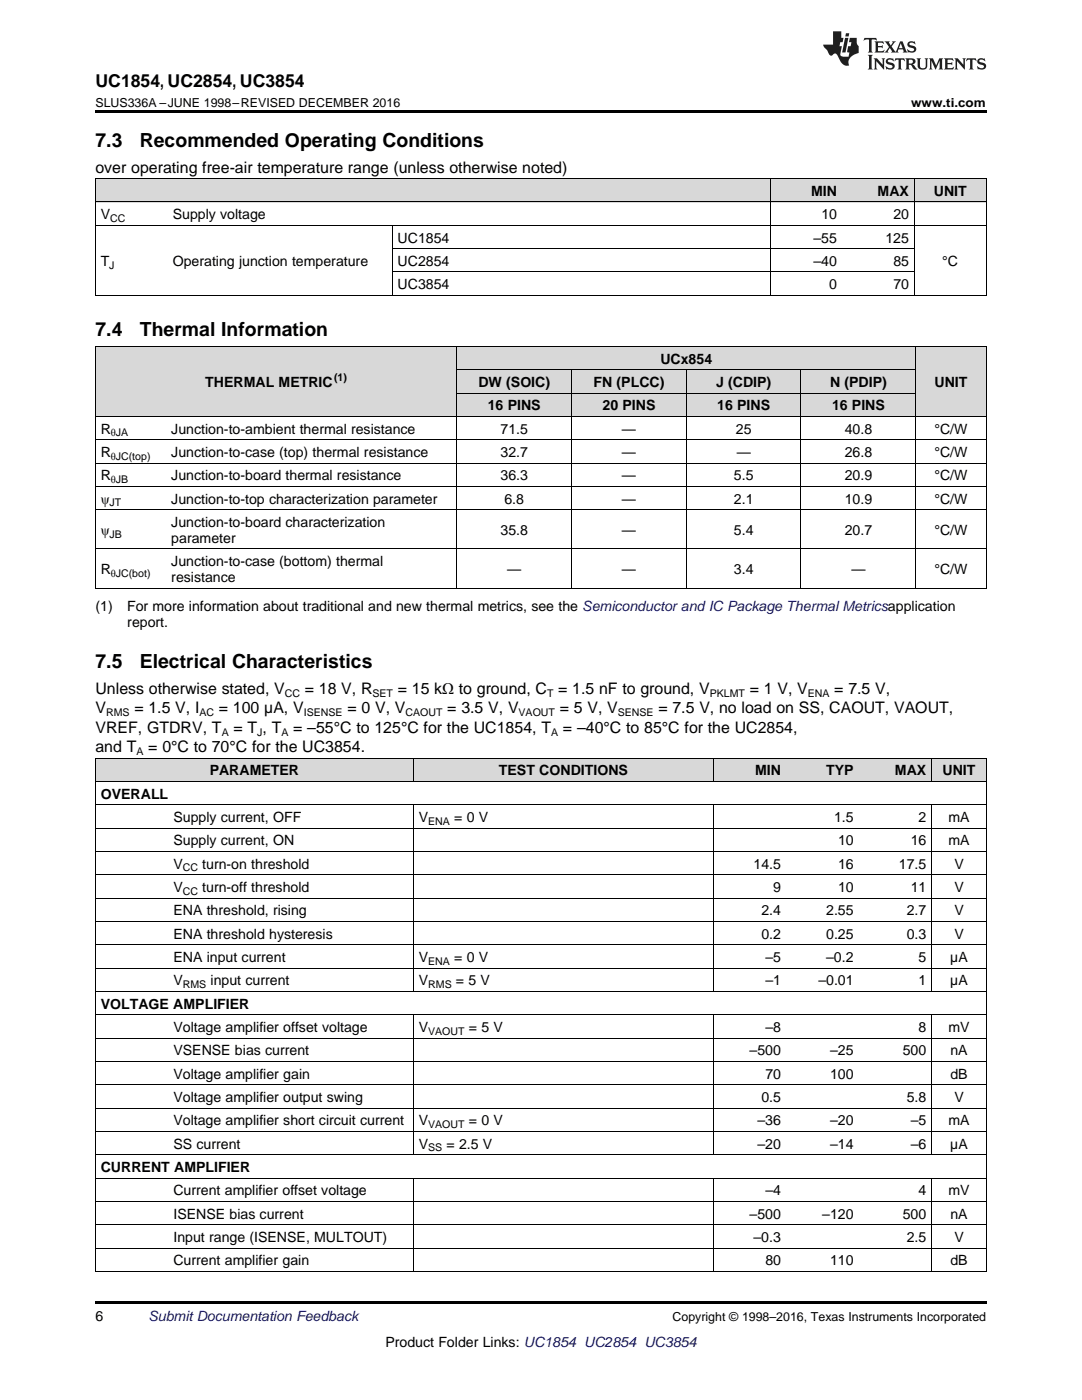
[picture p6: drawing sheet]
<svg xmlns="http://www.w3.org/2000/svg" width="216mm" height="279mm" viewBox="0 0 216 279" stroke-linecap="round" stroke-linejoin="round" font-family="sans-serif">
<defs><g id="words">
<g font-size="3.9">
<text x="19" y="29.3">7.3</text>
<text x="27.9" y="29.3">Recommended Operating Conditions</text>
<text x="19" y="67.1">7.4</text>
<text x="27.9" y="67.1">Thermal Information</text>
<text x="19" y="133.3">7.5</text>
<text x="27.9" y="133.3">Electrical Characteristics</text>
</g>
<text font-size="3.5" x="19" y="17.3">UC1854, UC2854, UC3854</text>
<g font-size="3.2">
<text x="19" y="34.4">over operating free-air temperature range (unless otherwise noted)</text>
<text x="19" y="138.4">Unless otherwise stated, V</text>
<text x="19" y="142.3">V</text>
<text x="26.8" y="142.3">= 1.5 V, I</text>
<text x="43.7" y="142.3">= 100 µA, V</text>
<text x="60.8" y="138.4">= 18 V, R</text>
<text x="69.3" y="142.3">= 0 V, V</text>
<text x="79.4" y="138.4">= 15 kΩ to ground, C = 1.5 nF to ground, V</text>
<text x="89.3" y="142.3">= 3.5 V, V</text>
<text x="111.7" y="142.3">= 5 V, V</text>
<text x="131.4" y="142.3">= 7.5 V, no load on SS, CAOUT, VAOUT,</text>
<text x="149.6" y="138.4">= 1 V, V</text>
<text x="166.5" y="138.4">= 7.5 V,</text>
<text x="19" y="146.2">VREF, GTDRV, T</text>
<text x="46.6" y="146.2">= T , T</text>
<text x="58.5" y="146.2">= –55°C to 125°C for the UC1854, T</text>
<text x="112.3" y="146.2">= –40°C to 85°C for the UC2854,</text>
<text x="19" y="150.1">and T</text>
<text x="29.6" y="150.1">= 0°C to 70°C for the UC3854.</text>
</g>
<g font-size="2.8">
<text x="161.9" y="39.1">MIN</text>
<text x="175.1" y="39.1">MAX</text>
<text x="186.3" y="39.1">UNIT</text>
<text x="20.1" y="43.7">V</text>
<text x="34.5" y="43.7">Supply voltage</text>
<text x="163.9" y="43.7">10</text>
<text x="178.3" y="43.7">20</text>
<text x="20.1" y="53.1">T</text>
<text x="34.5" y="53.1">Operating junction temperature</text>
<text x="79.3" y="48.4">UC1854</text>
<text x="79.3" y="53.1">UC2854</text>
<text x="162.3" y="48.4">–55</text>
<text x="162.3" y="53.1">–40</text>
<text x="176.7" y="48.4">125</text>
<text x="178.3" y="53.1">85</text>
<text x="188" y="53.1">°C</text>
<text x="79.3" y="57.7">UC3854</text>
<text x="165.5" y="57.7">0</text>
<text x="178.3" y="57.7">70</text>
<text x="41" y="77.2">THERMAL METRIC</text>
<text x="95.5" y="77.2">DW (SOIC)</text>
<text x="118.4" y="77.2">FN (PLCC)</text>
<text x="131.8" y="72.6">UCx854</text>
<text x="142.9" y="77.2">J (CDIP)</text>
<text x="165.6" y="77.2">N (PDIP)</text>
<text x="186.5" y="77.2">UNIT</text>
<text x="97.3" y="81.9">16 PINS</text>
<text x="120.2" y="81.9">20 PINS</text>
<text x="143.1" y="81.9">16 PINS</text>
<text x="166" y="81.9">16 PINS</text>
<text x="20.1" y="86.5">R</text>
<text x="34.2" y="86.5">Junction-to-ambient thermal resistance</text>
<text x="99.9" y="86.5">71.5</text>
<text x="124.1" y="86.5">—</text>
<text x="146.8" y="86.5">25</text>
<text x="168.6" y="86.5">40.8</text>
<text x="186.4" y="86.5">°C/W</text>
<text x="20.1" y="91.2">R</text>
<text x="20.1" y="95.8">R</text>
<text x="34.2" y="91.2">Junction-to-case (top) thermal resistance</text>
<text x="34.2" y="95.8">Junction-to-board thermal resistance</text>
<text x="99.9" y="91.2">32.7</text>
<text x="99.9" y="95.8">36.3</text>
<text x="124.1" y="91.2">—</text>
<text x="124.1" y="95.8">—</text>
<text x="146.4" y="95.8">5.5</text>
<text x="147" y="91.2">—</text>
<text x="168.6" y="91.2">26.8</text>
<text x="168.6" y="95.8">20.9</text>
<text x="186.4" y="91.2">°C/W</text>
<text x="186.4" y="95.8">°C/W</text>
<text x="20.1" y="100.5">ψ</text>
<text x="34.2" y="100.5">Junction-to-top characterization parameter</text>
<text x="100.6" y="100.5">6.8</text>
<text x="124.1" y="100.5">—</text>
<text x="146.4" y="100.5">2.1</text>
<text x="168.6" y="100.5">10.9</text>
<text x="186.4" y="100.5">°C/W</text>
<text x="20.1" y="106.8">ψ</text>
<text x="34.2" y="105.2">Junction-to-board characterization</text>
<text x="99.9" y="106.8">35.8</text>
<text x="124.1" y="106.8">—</text>
<text x="146.4" y="106.8">5.4</text>
<text x="168.6" y="106.8">20.7</text>
<text x="186.4" y="106.8">°C/W</text>
<text x="34.2" y="108.3">parameter</text>
<text x="34.2" y="113">Junction-to-case (bottom) thermal</text>
<text x="20.1" y="114.6">R</text>
<text x="34.2" y="116.2">resistance</text>
<text x="101.2" y="114.6">—</text>
<text x="124.1" y="114.6">—</text>
<text x="146.4" y="114.6">3.4</text>
<text x="169.9" y="114.6">—</text>
<text x="186.4" y="114.6">°C/W</text>
<text x="19" y="122">(1)</text>
<text x="25.4" y="122">For more information about traditional and new thermal metrics, see the Semiconductor and IC Package Thermal Metricsapplication</text>
<text x="25.4" y="125.2">report.</text>
<text x="41.8" y="154.7">PARAMETER</text>
<text x="99.6" y="154.7">TEST CONDITIONS</text>
<text x="150.7" y="154.7">MIN</text>
<text x="164.9" y="154.7">TYP</text>
<text x="178.6" y="154.7">MAX</text>
<text x="188.1" y="154.7">UNIT</text>
<text x="20.1" y="159.4">OVERALL</text>
<text x="34.6" y="164">Supply current, OFF</text>
<text x="83.6" y="164">V</text>
<text x="90.6" y="164">= 0 V</text>
<text x="166.4" y="164">1.5</text>
<text x="183.3" y="164">2</text>
<text x="189.3" y="164">mA</text>
<text x="34.6" y="168.7">Supply current, ON</text>
<text x="34.6" y="173.4">V</text>
<text x="40.4" y="173.4">turn-on threshold</text>
<text x="150.4" y="173.4">14.5</text>
<text x="167.2" y="168.7">10</text>
<text x="167.2" y="173.4">16</text>
<text x="179.4" y="173.4">17.5</text>
<text x="181.7" y="168.7">16</text>
<text x="189.3" y="168.7">mA</text>
<text x="190.4" y="173.4">V</text>
<text x="34.6" y="178">V</text>
<text x="40.4" y="178">turn-off threshold</text>
<text x="154.3" y="178">9</text>
<text x="167.2" y="178">10</text>
<text x="181.7" y="178">11</text>
<text x="190.4" y="178">V</text>
<text x="34.6" y="182.7">ENA threshold, rising</text>
<text x="151.9" y="182.7">2.4</text>
<text x="164.9" y="182.7">2.55</text>
<text x="180.9" y="182.7">2.7</text>
<text x="190.4" y="182.7">V</text>
<text x="34.6" y="187.3">ENA threshold hysteresis</text>
<text x="34.6" y="192">ENA input current</text>
<text x="83.6" y="192">V</text>
<text x="90.6" y="192">= 0 V</text>
<text x="151.9" y="187.3">0.2</text>
<text x="152.7" y="192">–5</text>
<text x="164.9" y="187.3">0.25</text>
<text x="164.9" y="192">–0.2</text>
<text x="180.9" y="187.3">0.3</text>
<text x="183.3" y="192">5</text>
<text x="189.6" y="192">µA</text>
<text x="190.4" y="187.3">V</text>
<text x="34.6" y="196.6">V</text>
<text x="42" y="196.6">input current</text>
<text x="83.6" y="196.6">V</text>
<text x="91" y="196.6">= 5 V</text>
<text x="152.7" y="196.6">–1</text>
<text x="163.3" y="196.6">–0.01</text>
<text x="183.3" y="196.6">1</text>
<text x="189.6" y="196.6">µA</text>
<text x="20.1" y="201.3">VOLTAGE AMPLIFIER</text>
<text x="34.6" y="206">Voltage amplifier offset voltage</text>
<text x="83.6" y="206">V</text>
<text x="93.6" y="206">= 5 V</text>
<text x="152.7" y="206">–8</text>
<text x="183.3" y="206">8</text>
<text x="189.3" y="206">mV</text>
<text x="34.6" y="210.6">VSENSE bias current</text>
<text x="34.6" y="215.3">Voltage amplifier gain</text>
<text x="149.6" y="210.6">–500</text>
<text x="152.7" y="215.3">70</text>
<text x="165.6" y="210.6">–25</text>
<text x="165.6" y="215.3">100</text>
<text x="180.1" y="210.6">500</text>
<text x="189.7" y="210.6">nA</text>
<text x="189.7" y="215.3">dB</text>
<text x="34.6" y="219.9">Voltage amplifier output swing</text>
<text x="151.9" y="219.9">0.5</text>
<text x="180.9" y="219.9">5.8</text>
<text x="190.4" y="219.9">V</text>
<text x="34.6" y="224.6">Voltage amplifier short circuit current</text>
<text x="83.6" y="224.6">V</text>
<text x="93.6" y="224.6">= 0 V</text>
<text x="151.1" y="224.6">–36</text>
<text x="165.6" y="224.6">–20</text>
<text x="181.7" y="224.6">–5</text>
<text x="189.3" y="224.6">mA</text>
<text x="20.1" y="233.9">CURRENT AMPLIFIER</text>
<text x="34.6" y="229.2">SS current</text>
<text x="83.6" y="229.2">V</text>
<text x="89.1" y="229.2">= 2.5 V</text>
<text x="151.1" y="229.2">–20</text>
<text x="165.6" y="229.2">–14</text>
<text x="181.7" y="229.2">–6</text>
<text x="189.6" y="229.2">µA</text>
<text x="34.6" y="238.5">Current amplifier offset voltage</text>
<text x="152.7" y="238.5">–4</text>
<text x="183.3" y="238.5">4</text>
<text x="189.3" y="238.5">mV</text>
<text x="34.6" y="243.2">ISENSE bias current</text>
<text x="149.6" y="243.2">–500</text>
<text x="164.1" y="243.2">–120</text>
<text x="180.1" y="243.2">500</text>
<text x="189.7" y="243.2">nA</text>
<text x="34.6" y="247.9">Input range (ISENSE, MULTOUT)</text>
<text x="150.4" y="247.9">–0.3</text>
<text x="180.9" y="247.9">2.5</text>
<text x="190.4" y="247.9">V</text>
<text x="34.6" y="252.5">Current amplifier gain</text>
<text x="152.7" y="252.5">80</text>
<text x="165.6" y="252.5">110</text>
<text x="189.7" y="252.5">dB</text>
<text x="19" y="263.6">6</text>
<text x="76.9" y="268.9">Product Folder Links: UC1854 UC2854 UC3854</text>
</g>
<text font-size="2.8" fill="#0000c8" x="29.6" y="263.6">Submit Documentation Feedback</text>
<g font-size="2.5">
<text x="19" y="21.4">SLUS336A –JUNE 1998–REVISED DECEMBER 2016</text>
<text x="181.8" y="21.4">www.ti.com</text>
<text x="134.2" y="263.6">Copyright © 1998–2016, Texas Instruments Incorporated</text>
</g>
<g font-size="2.1">
<text x="22" y="44.3">CC</text>
<text x="21.8" y="53.6">J</text>
<text x="66.6" y="76.1">(1)</text>
<text x="22.1" y="87.1">θJA</text>
<text x="22.1" y="91.8">θJC(top)</text>
<text x="21.9" y="101.1">JT</text>
<text x="22.1" y="96.4">θJB</text>
<text x="21.9" y="107.3">JB</text>
<text x="22.1" y="115.1">θJC(bot)</text>
<text x="21.2" y="142.9">RMS</text>
<text x="39.8" y="142.9">AC</text>
<text x="56.8" y="139.1">CC</text>
<text x="60.6" y="142.9">ISENSE</text>
<text x="74.3" y="139.1">SET</text>
<text x="80.9" y="142.9">CAOUT</text>
<text x="103.5" y="142.9">VAOUT</text>
<text x="109.2" y="139.1">T</text>
<text x="123.3" y="142.9">SENSE</text>
<text x="141.6" y="139.1">PKLMT</text>
<text x="161.2" y="139.1">ENA</text>
<text x="44.2" y="146.8">A</text>
<text x="51.3" y="146.8">J</text>
<text x="56.2" y="146.8">A</text>
<text x="110" y="146.8">A</text>
<text x="27.2" y="150.7">A</text>
<text x="85.4" y="164.6">ENA</text>
<text x="36.5" y="173.9">CC</text>
<text x="36.5" y="178.6">CC</text>
<text x="36.5" y="197.2">RMS</text>
<text x="85.4" y="192.5">ENA</text>
<text x="85.4" y="197.2">RMS</text>
<text x="85.4" y="206.5">VAOUT</text>
<text x="85.4" y="225.1">VAOUT</text>
<text x="85.4" y="229.8">SS</text>
</g>
</g></defs>
<g fill="#d8d8d8">
<path d="M19 151.3h14.5v4.7h-14.5z"/>
<path d="M33.5 151.3h49v4.7h-49z"/>
<path d="M82.5 151.3h59.9v4.7h-59.9z"/>
<path d="M142.4 151.3h14.5v4.7h-14.5z"/>
<path d="M156.9 151.3h14.5v4.7h-14.5z"/>
<path d="M171.4 151.3h14.5v4.7h-14.5z"/>
<path d="M185.9 151.3h10.9v4.7h-10.9z"/>
<path d="M19 69.2h14.1v13.9h-14.1z"/>
<path d="M33.1 69.2h58.1v13.9h-58.1z"/>
<path d="M182.7 69.2h14.1v13.9h-14.1z"/>
<path d="M91.2 78.5h22.9v4.6h-22.9z"/>
<path d="M114.1 78.5h22.9v4.6h-22.9z"/>
<path d="M137 78.5h22.9v4.6h-22.9z"/>
<path d="M159.9 78.5h22.8v4.6h-22.8z"/>
<path d="M91.2 73.8h22.9v4.7h-22.9z"/>
<path d="M114.1 73.8h22.9v4.7h-22.9z"/>
<path d="M137 73.8h22.9v4.7h-22.9z"/>
<path d="M159.9 73.8h22.8v4.7h-22.8z"/>
<path d="M91.2 69.2h22.9v4.6h-22.9z"/>
<path d="M114.1 69.2h22.9v4.6h-22.9z"/>
<path d="M137 69.2h22.9v4.6h-22.9z"/>
<path d="M159.9 69.2h22.8v4.6h-22.8z"/>
<path d="M19 35.7h14.4v4.7h-14.4z"/>
<path d="M33.4 35.7h44.9v4.7h-44.9z"/>
<path d="M78.3 35.7h75.4v4.7h-75.4z"/>
<path d="M153.7 35.7h14.4v4.7h-14.4z"/>
<path d="M168.1 35.7h14.4v4.7h-14.4z"/>
<path d="M182.5 35.7h14.3v4.7h-14.3z"/>
</g>
<g fill="#000">
<path d="M19 22h177.8v.5h-177.8zM19 58.9l.2 .1zM78.2 58.9l.1 .1zM153.6 58.9l.1 .1zM168 58.9l.1 .1zM182.4 58.9l.1 .1zM196.7 58.9l.1 .1zM19 117.4h.2zM91.1 117.4h.1zM114 117.4h.1zM136.9 117.4h.1zM159.8 117.4h.1z"/>
<path d="M182.6 117.4h.1zM196.7 117.4h.1zM19 259.7h177.8v.5h-177.8z"/>
</g>
<g fill="none" stroke="#000" stroke-width=".2">
<path d="M19 35.6h177.8M19.1 35.7v23.3M153.7 35.7v23.3M182.4 35.7v23.3M196.8 35.7v23.3M19 58.9h177.8M19 45h177.8M19 40.3h177.8M78.2 45v14M78.3 54.3h104.2M78.3 49.6h104.2M19 69.1h177.8"/>
<path d="M19.1 69.1v48.3M91.1 69.1v48.3M91.2 78.4h91.5M91.2 73.8h91.5M114 73.8v43.6M136.9 73.8v43.6M159.8 73.8v43.6M182.7 69.1v48.3M196.8 69.1v48.3M19 97.1h177.8M19 92.4h177.8M19 87.8h177.8"/>
<path d="M19 83.1h177.8M19 117.4h177.8M19 109.6h177.8M19 101.7h177.8M19 155.9h177.8M19 151.3h177.8M19.1 151.3v102.5M82.5 151.3v4.7M142.4 151.3v4.7M185.9 151.3v4.7M196.8 151.3v102.5M19 179.2h177.8"/>
<path d="M19 174.6h177.8M19 169.9h177.8M19 165.3h177.8M19 160.6h177.8M82.5 160.6v37.3M142.4 160.6v37.3M185.9 160.6v37.3M19 197.9h177.8M19 193.2h177.8M19 188.5h177.8M19 183.9h177.8M19 216.5h177.8"/>
<path d="M19 211.8h177.8M19 207.2h177.8M19 202.5h177.8M82.5 202.5v28M142.4 202.5v28M185.9 202.5v28M19 239.8h177.8M19 235.1h177.8M19 230.5h177.8M19 225.8h177.8M19 221.1h177.8M82.5 235.1v18.7"/>
<path d="M142.4 235.1v18.7M185.9 235.1v18.7M19 253.7h177.8M19 249.1h177.8M19 244.4h177.8"/>
</g>
<g fill="#231f20">
<path d="M172.5 7.6l-.1 .5 .4-.2h.6v.1v2.1l-.2 .4h.9l-.2-.4v-2.1l.1-.1h.5l.5 .2-.2-.5zM174.5 8.3l.2 .3v1.5l-.2 .4h1.8l.2-.6a1.04 1.04 0 0 1-1.3 .2v-.7h.6l.3 .2v-.6l-.3 .2h-.6v-.6l.8-.1 .4 .3-.2-.5zM176.5 8.3l.9 1.1-.9 1.1h.8l-.2-.2 .4-.7 .5 .7-.2 .2h1.5l-.2-.2 .2-.4h.9l.1 .4-.2 .2h1l-.3-.3-.7-1.9h-.5l-.9 2-.8-1 .9-1h-.8l.1 .3-.4 .5-.3-.6 .1-.2zM179.7 8.6l.4 1h-.7zM181.3 8.4a.63 .63 0 0 0-.2 .7 .63 .63 0 0 0 .6 .4l.6 .2 .1 .2a.75 .75 0 0 1-.7 .4 .75 .75 0 0 1-.6-.5l.1 .7 .1-.1a1.11 1.11 0 0 0 1.5-.6 1.13 1.13 0 0 0-1.2-.8l-.1-.4a1.04 1.04 0 0 1 1.2 .2l-.2-.5-.2 .1-.4-.2zM173.2 10.9l.2 .4v2.2l-.2 .4h1l-.3-.4v-2.2l.3-.4zM174.3 11.6l.3 .4v1.5l-.3 .4h.8l-.2-.4v-1.3l1.5 1.7v-1.9l.2-.4h-.7l.2 .4v.9l-1.1-1.3zM177 11.8a.62 .62 0 0 0-.2 .7 .62 .62 0 0 0 .6 .4l.6 .1 .1 .3a.76 .76 0 0 1-.7 .3 .76 .76 0 0 1-.7-.4l.2 .7 .1-.1a1.11 1.11 0 0 0 1.5-.6 1.13 1.13 0 0 0-1.2-.8l-.1-.4a1.04 1.04 0 0 1 1.2 .2l-.2-.6-.2 .1-.5-.1zM178.7 11.6l-.2 .6a.61 .61 0 0 1 .8-.3v1.6l-.2 .4h.9l-.2-.4v-1.6a.63 .63 0 0 1 .7 .3l-.1-.6zM180.6 11.6l.3 .4v1.5l-.3 .4h1l-.2-.2-.1-.8 .6 .2a.76 .76 0 0 0 1.2 .7l-1-1a.58 .58 0 0 0 .6-.5 .58 .58 0 0 0-.5-.6zM181.4 11.9h.1a.45 .45 0 0 1 .5 .1 .45 .45 0 0 1 .1 .5l-.8 .2zM182.9 11.6l.2 .2a2.17 2.17 0 0 0 .3 1.9 .99 .99 0 0 0 1.6-.6v-1.1l.2-.4h-.7l.2 .2a1.92 1.92 0 0 1-.2 1.8 .6 .6 0 0 1-.9-.5v-1.1l.2-.4zM185.4 11.6l.2 .4v1.5l-.2 .4h.7l-.2-.4v-1.4l.8 1.8 .8-1.8v1.4l-.2 .4h.9l-.2-.4v-1.5l.2-.4h-.8l-.6 1.5-.6-1.5zM188.4 11.6l.2 .4v1.5l-.2 .4h1.8l.1-.6a1.04 1.04 0 0 1-1.2 .1v-.6h.5l.4 .2v-.6l-.4 .2h-.5v-.7h.8l.3 .3-.1-.6zM190.5 11.6l.2 .4v1.5l-.2 .4h.7l-.2-.4v-1.3l1.5 1.7v-1.9l.2-.4h-.7l.2 .4v.9l-1.1-1.3zM192.9 11.6l-.1 .6a.61 .61 0 0 1 .7-.3l.1 1.6-.3 .4h1l-.3-.4 .1-1.6a.63 .63 0 0 1 .7 .3l-.1-.6zM195.2 11.8a.62 .62 0 0 0-.2 .7 .62 .62 0 0 0 .6 .4l.6 .1 .1 .3a.76 .76 0 0 1-.7 .3 .76 .76 0 0 1-.6-.4l.1 .7 .1-.1a1.11 1.11 0 0 0 1.6-.6 1.13 1.13 0 0 0-1.3-.8l-.1-.4a1.04 1.04 0 0 1 1.2 .2l-.1-.6-.2 .1-.5-.1z"/>
<path d="M166.2 6.3v2.6h-1.9v.4l.8 .9a.91 .91 0 0 0 1 .8 .56 .56 0 0 1 .5-.3 .56 .56 0 0 1 .5 .3l.4 .8a1.53 1.53 0 0 0 1.9 1.2 1.54 1.54 0 0 1 1-2.1l.9-.3v-1.4a1.52 1.52 0 0 1-.4-1.6h-1.3l-.2 .8h.5l-.2 .8h-.5l-.1 1v.2l.4 .1-.2 .8a1.93 1.93 0 0 1-1.6-.3l.3-1.8h-.5l.2-.8h.4l.2-.8h-.4v-1.3zM168.6 7.6l-.6 2.9h.7l.6-2.9zM168.8 6.6l-.1 .7h.6l.2-.7z"/>
</g>
<use href="#words"/>
</svg>
